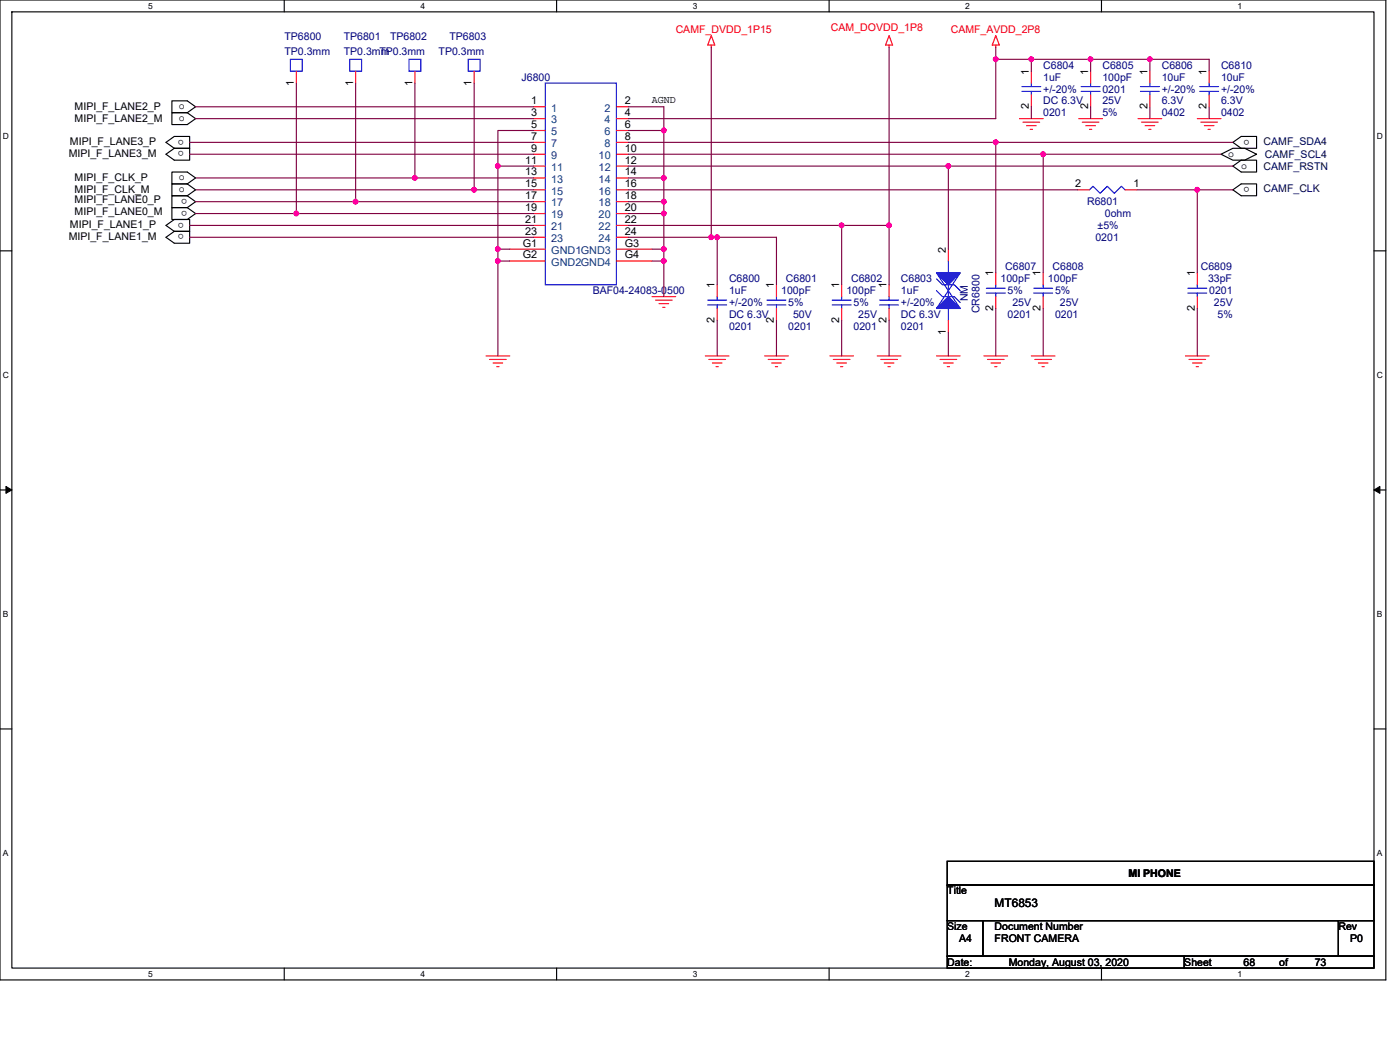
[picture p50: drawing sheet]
<svg xmlns="http://www.w3.org/2000/svg" width="210mm" height="158mm" viewBox="0 0 210 158" stroke-linecap="round" stroke-linejoin="round" font-family="sans-serif">
<defs><g id="words">
<text font-size="1.8" x="149.2" y="136">MT6853</text>
<g font-size="1.6" fill="#f00">
<text x="101.3" y="5">CAMF_DVDD_1P15</text>
<text x="124.6" y="4.6">CAM_DOVDD_1P8</text>
<text x="142.6" y="5">CAMF_AVDD_2P8</text>
</g>
<g font-size="1.6" fill="#000080">
<text x="42.7" y="6">TP6800</text>
<text x="42.7" y="8.2">TP0.3mm</text>
<text x="51.6" y="6">TP6801</text>
<text x="51.6" y="8.2">TP0.3mm</text>
<text x="56.9" y="8.2">TP0.3mm</text>
<text x="58.5" y="6">TP6802</text>
<text x="65.8" y="8.2">TP0.3mm</text>
<text x="67.4" y="6">TP6803</text>
<text x="156.5" y="10.3">C6804</text>
<text x="165.4" y="10.3">C6805</text>
<text x="174.2" y="10.3">C6806</text>
<text x="183.1" y="10.3">C6810</text>
<text x="78.2" y="12.1">J6800</text>
<text x="156.5" y="12.1">1uF</text>
<text x="156.5" y="17.4">0201</text>
<text x="156.5" y="15.6">DC 6.3V</text>
<text x="156.5" y="13.9">+/-20%</text>
<text x="165.4" y="12.1">100pF</text>
<text x="165.4" y="13.9">0201</text>
<text x="165.4" y="15.6">25V</text>
<text x="165.4" y="17.4">5%</text>
<text x="174.2" y="12.1">10uF</text>
<text x="174.2" y="17.4">0402</text>
<text x="174.2" y="15.6">6.3V</text>
<text x="174.2" y="13.9">+/-20%</text>
<text x="183.1" y="12.1">10uF</text>
<text x="183.1" y="17.4">0402</text>
<text x="183.1" y="15.6">6.3V</text>
<text x="183.1" y="13.9">+/-20%</text>
<text x="163" y="30.8">R6801</text>
<text x="164.6" y="34.3">±5%</text>
<text x="165.7" y="32.5">0ohm</text>
<text x="150.8" y="40.5">C6807</text>
<text x="157.9" y="40.5">C6808</text>
<text x="164.3" y="36.1">0201</text>
<text x="180.1" y="40.5">C6809</text>
<text x="88.9" y="44.1">BAF04-24083-0500</text>
<text x="109.3" y="42.3">C6800</text>
<text x="109.3" y="44.1">1uF</text>
<text x="109.3" y="47.6">DC 6.3V</text>
<text x="109.3" y="45.9">+/-20%</text>
<text x="117.2" y="44.1">100pF</text>
<text x="117.9" y="42.3">C6801</text>
<text x="118.2" y="45.9">5%</text>
<text x="119" y="47.6">50V</text>
<text x="127" y="44.1">100pF</text>
<text x="127.7" y="42.3">C6802</text>
<text x="128" y="45.9">5%</text>
<text x="128.7" y="47.6">25V</text>
<text x="135.1" y="42.3">C6803</text>
<text x="135.1" y="44.1">1uF</text>
<text x="135.1" y="47.6">DC 6.3V</text>
<text x="135.1" y="45.9">+/-20%</text>
<text x="145.1" y="45.2" transform="rotate(-90 145.1 45.2)">NM</text>
<text x="146.9" y="46.9" transform="rotate(-90 146.9 46.9)">CR6800</text>
<text x="150.1" y="42.3">100pF</text>
<text x="151.1" y="47.6">0201</text>
<text x="151.1" y="44.1">5%</text>
<text x="151.8" y="45.9">25V</text>
<text x="157.2" y="42.3">100pF</text>
<text x="158.2" y="47.6">0201</text>
<text x="158.2" y="44.1">5%</text>
<text x="159" y="45.9">25V</text>
<text x="181.2" y="42.3">33pF</text>
<text x="181.4" y="44.1">0201</text>
<text x="182.1" y="45.9">25V</text>
<text x="182.6" y="47.6">5%</text>
<text x="109.3" y="49.4">0201</text>
<text x="118.2" y="49.4">0201</text>
<text x="128" y="49.4">0201</text>
<text x="135.1" y="49.4">0201</text>
</g>
<g font-size="1.6">
<text x="154.3" y="11.2" transform="rotate(-90 154.3 11.2)">1</text>
<text x="163.2" y="11.2" transform="rotate(-90 163.2 11.2)">1</text>
<text x="172.1" y="11.2" transform="rotate(-90 172.1 11.2)">1</text>
<text x="181" y="11.2" transform="rotate(-90 181 11.2)">1</text>
<text x="11.2" y="16.5">MIPI_F_LANE2_P</text>
<text x="26.8" y="16.4">o</text>
<text x="44.1" y="12.8" transform="rotate(-90 44.1 12.8)">1</text>
<text x="53" y="12.8" transform="rotate(-90 53 12.8)">1</text>
<text x="61.8" y="12.8" transform="rotate(-90 61.8 12.8)">1</text>
<text x="70.7" y="12.8" transform="rotate(-90 70.7 12.8)">1</text>
<text x="79.7" y="15.6">1</text>
<text x="79.7" y="17.4">3</text>
<text x="93.7" y="15.6">2</text>
<text x="93.7" y="17.4">4</text>
<text x="97.8" y="15.5">AGND</text>
<text x="154.3" y="16.4" transform="rotate(-90 154.3 16.4)">2</text>
<text x="163.2" y="16.4" transform="rotate(-90 163.2 16.4)">2</text>
<text x="172.1" y="16.4" transform="rotate(-90 172.1 16.4)">2</text>
<text x="181" y="16.4" transform="rotate(-90 181 16.4)">2</text>
<text x="10.3" y="23.5">MIPI_F_LANE3_M</text>
<text x="10.5" y="21.7">MIPI_F_LANE3_P</text>
<text x="11.2" y="18.3">MIPI_F_LANE2_M</text>
<text x="26.8" y="18.1">o</text>
<text x="27.6" y="20.9" transform="rotate(-180 27.6 20.9)">o</text>
<text x="27.6" y="22.7" transform="rotate(-180 27.6 22.7)">o</text>
<text x="79.7" y="19.2">5</text>
<text x="79.7" y="21">7</text>
<text x="79.7" y="22.7">9</text>
<text x="93.7" y="19.2">6</text>
<text x="93.7" y="21">8</text>
<text x="93.7" y="22.7">10</text>
<text x="184.2" y="23.5">o</text>
<text x="187.4" y="20.9" transform="rotate(-180 187.4 20.9)">o</text>
<text x="11.2" y="27.2">MIPI_F_CLK_P</text>
<text x="11.2" y="29">MIPI_F_CLK_M</text>
<text x="26.8" y="27">o</text>
<text x="26.8" y="28.8">o</text>
<text x="28.1" y="29.8" transform="rotate(-180 28.1 29.8)">o</text>
<text x="78.8" y="24.5">11</text>
<text x="78.8" y="26.3">13</text>
<text x="78.8" y="28.1">15</text>
<text x="78.8" y="29.8">17</text>
<text x="93.7" y="24.5">12</text>
<text x="93.7" y="26.3">14</text>
<text x="93.7" y="28.1">16</text>
<text x="93.7" y="29.8">18</text>
<text x="161.3" y="28.1">2</text>
<text x="170" y="28.1">1</text>
<text x="186.2" y="25.3">o</text>
<text x="187.4" y="28" transform="rotate(-180 187.4 28)">o</text>
<text x="10.3" y="35.9">MIPI_F_LANE1_M</text>
<text x="10.5" y="34.1">MIPI_F_LANE1_P</text>
<text x="11.2" y="30.4">MIPI_F_LANE0_P</text>
<text x="11.2" y="32.2">MIPI_F_LANE0_M</text>
<text x="27.6" y="33.4" transform="rotate(-180 27.6 33.4)">o</text>
<text x="27.6" y="35.1" transform="rotate(-180 27.6 35.1)">o</text>
<text x="28.1" y="31.6" transform="rotate(-180 28.1 31.6)">o</text>
<text x="78.8" y="31.6">19</text>
<text x="78.8" y="33.4">21</text>
<text x="78.8" y="35.2">23</text>
<text x="93.7" y="31.6">20</text>
<text x="93.7" y="33.4">22</text>
<text x="93.7" y="35.2">24</text>
<text x="78.4" y="37">G1</text>
<text x="78.4" y="38.7">G2</text>
<text x="93.7" y="37">G3</text>
<text x="93.7" y="38.7">G4</text>
<text x="141.9" y="37.9" transform="rotate(-90 141.9 37.9)">2</text>
<text x="149" y="41.4" transform="rotate(-90 149 41.4)">1</text>
<text x="156.1" y="41.4" transform="rotate(-90 156.1 41.4)">1</text>
<text x="179.2" y="41.4" transform="rotate(-90 179.2 41.4)">1</text>
<text x="107.2" y="43.2" transform="rotate(-90 107.2 43.2)">1</text>
<text x="116.1" y="43.2" transform="rotate(-90 116.1 43.2)">1</text>
<text x="125.9" y="43.2" transform="rotate(-90 125.9 43.2)">1</text>
<text x="133" y="43.2" transform="rotate(-90 133 43.2)">1</text>
<text x="149" y="46.6" transform="rotate(-90 149 46.6)">2</text>
<text x="156.1" y="46.6" transform="rotate(-90 156.1 46.6)">2</text>
<text x="179.2" y="46.6" transform="rotate(-90 179.2 46.6)">2</text>
<text x="107.2" y="48.4" transform="rotate(-90 107.2 48.4)">2</text>
<text x="116.1" y="48.4" transform="rotate(-90 116.1 48.4)">2</text>
<text x="125.9" y="48.4" transform="rotate(-90 125.9 48.4)">2</text>
<text x="133" y="48.4" transform="rotate(-90 133 48.4)">2</text>
<text x="141.9" y="50.2" transform="rotate(-90 141.9 50.2)">1</text>
<text x="169.3" y="131.4">MI PHONE</text>
<text x="142.1" y="134">Title</text>
<text x="142.1" y="139.4">Size</text>
<text x="143.8" y="141.2">A4</text>
<text x="149.2" y="139.4">Document Number</text>
<text x="149.2" y="141.2">FRONT CAMERA</text>
<text x="200.7" y="139.4">Rev</text>
<text x="202.5" y="141.2">P0</text>
<text x="142.1" y="144.7">Date:</text>
<text x="151.3" y="144.7">Monday, August 03, 2020</text>
<text x="177.6" y="144.7">Sheet</text>
<text x="186.5" y="144.7">68</text>
<text x="191.9" y="144.7">of</text>
<text x="197.2" y="144.7">73</text>
</g>
<g font-size="1.6" fill="#004080">
<text x="82.7" y="16.7">1</text>
<text x="90.7" y="16.7">2</text>
<text x="82.7" y="18.5">3</text>
<text x="82.7" y="20.3">5</text>
<text x="82.7" y="22.1">7</text>
<text x="82.7" y="23.8">9</text>
<text x="89.8" y="23.8">10</text>
<text x="90.7" y="18.5">4</text>
<text x="90.7" y="20.3">6</text>
<text x="90.7" y="22.1">8</text>
<text x="82.7" y="25.6">11</text>
<text x="82.7" y="27.4">13</text>
<text x="82.7" y="29.2">15</text>
<text x="89.8" y="25.6">12</text>
<text x="89.8" y="27.4">14</text>
<text x="89.8" y="29.2">16</text>
<text x="82.7" y="30.9">17</text>
<text x="82.7" y="32.7">19</text>
<text x="82.7" y="34.5">21</text>
<text x="89.8" y="30.9">18</text>
<text x="89.8" y="32.7">20</text>
<text x="89.8" y="34.5">22</text>
<text x="82.7" y="36.3">23</text>
<text x="82.7" y="38.1">GND1GND3</text>
<text x="82.7" y="39.8">GND2GND4</text>
<text x="89.8" y="36.3">24</text>
</g>
<g font-size="1.6" fill="#000040">
<text x="189.5" y="21.7">CAMF_SDA4</text>
<text x="189.7" y="23.6">CAMF_SCL4</text>
<text x="189.5" y="25.4">CAMF_RSTN</text>
<text x="189.5" y="28.8">CAMF_CLK</text>
</g>
<g font-size="1.3">
<text x="22.2" y="1.3">5</text>
<text x="63.1" y="1.3">4</text>
<text x="103.9" y="1.3">3</text>
<text x="144.8" y="1.3">2</text>
<text x="185.6" y="1.3">1</text>
<text x=".4" y="20.8">D</text>
<text x="206.5" y="20.8">D</text>
<text x=".4" y="56.6">C</text>
<text x="206.5" y="56.6">C</text>
<text x=".4" y="92.5">B</text>
<text x="206.5" y="92.5">B</text>
<text x=".4" y="128.3">A</text>
<text x="206.5" y="128.3">A</text>
<text x="22.2" y="146.4">5</text>
<text x="63.1" y="146.4">4</text>
<text x="103.9" y="146.4">3</text>
<text x="144.8" y="146.4">2</text>
<text x="185.6" y="146.4">1</text>
</g>
</g></defs>
<path d="M0 0h207.9v146.9h-207.9zM1.8 1.8h204.3v143.3h-204.3z" fill="none" stroke="#000" stroke-width=".17"/>
<g fill="#fff">
<path d="M22.2 .2h.7v1.4h-.7z"/>
<path d="M22.2 145.3h.7v1.4h-.7z"/>
</g>
<path d="M42.6 0v1.8M42.6 145.1v1.8" fill="none" stroke="#000" stroke-width=".17"/>
<g fill="#fff">
<path d="M63.1 .2h.7v1.4h-.7z"/>
<path d="M63.1 145.3h.7v1.4h-.7z"/>
</g>
<path d="M83.5 0v1.8M83.5 145.1v1.8" fill="none" stroke="#000" stroke-width=".17"/>
<g fill="#fff">
<path d="M103.9 .2h.7v1.4h-.7z"/>
<path d="M103.9 145.3h.7v1.4h-.7z"/>
</g>
<path d="M124.4 0v1.8M124.4 145.1v1.8" fill="none" stroke="#000" stroke-width=".17"/>
<g fill="#fff">
<path d="M144.8 .2h.7v1.4h-.7z"/>
<path d="M144.8 145.3h.7v1.4h-.7z"/>
</g>
<path d="M165.2 0v1.8M165.2 145.1v1.8" fill="none" stroke="#000" stroke-width=".17"/>
<g fill="#fff">
<path d="M185.6 .2h.7v1.4h-.7z"/>
<path d="M185.6 145.3h.7v1.4h-.7z"/>
<path d="M.4 19.7h1v1.4h-1z"/>
<path d="M206.5 19.7h.9v1.4h-.9z"/>
<path d="M.4 55.5h1v1.4h-1z"/>
<path d="M206.5 55.5h.9v1.4h-.9z"/>
</g>
<path d="M0 37.6h1.8M206.1 37.6h1.8" fill="none" stroke="#000" stroke-width=".17"/>
<g fill="#fff">
<path d="M.4 91.3h.9v1.5h-.9z"/>
<path d="M206.5 91.3h.9v1.5h-.9z"/>
</g>
<path d="M0 73.4h1.8M206.1 73.4h1.8" fill="none" stroke="#000" stroke-width=".17"/>
<path d="M.9 72.9l.9 .5-.9 .5zM206.1 73.4l.9-.5v1z" fill="#000" stroke="#000" stroke-width=".15"/>
<g fill="#fff">
<path d="M.4 127.1h.9v1.5h-.9z"/>
<path d="M206.5 127.1h.9v1.5h-.9z"/>
</g>
<g fill="none" stroke="#000" stroke-width=".17">
<path d="M25.8 15.1h2.3l1.2 .9-1.2 .9h-2.3zM25.8 16.9h2.3l1.2 .9-1.2 .9h-2.3zM24.9 21.3l1.2-.9h2.3v1.8h-2.3zM24.9 23.1l1.2-.9h2.3v1.8h-2.3zM24.9 33.8l1.2-.9h2.3v1.8h-2.3zM24.9 35.6l1.2-.9h2.3v1.7h-2.3zM25.8 25.8h2.3l1.2 .9-1.2 .9h-2.3zM25.8 31.1h2.3l1.2 .9-1.2 .9h-2.3zM28.1 27.6h-2.3v1.7h2.3M28.1 29.3h-2.3v1.8h2.3M28.1 27.6l1.2 .8-1.2 .9M28.1 29.3l1.2 .9-1.2 .9"/>
<path d="M183.1 23.1l1.8-.9h1.8l1.8 .9-1.8 .9h-1.8zM184.9 24.9l1.3-.9h2.3v1.8h-2.3zM184.9 21.3l1.3-.9h2.3v1.8h-2.3zM184.9 28.4l1.3-.8h2.3v1.7h-2.3zM0 109.2h1.8M206.1 109.2h1.8M142.1 129.1h64v3.5h-64zM142.1 132.6h64v5.4h-64zM142.1 138h5.3v5.3h-5.3zM147.4 138h53.3v5.3h-53.3zM200.7 138h5.4v5.3h-5.4zM142.1 143.3h35.5v1.8h-35.5z"/>
<path d="M177.6 143.3h28.5v1.8h-28.5z"/>
</g>
<g fill="none" stroke="#f00" stroke-width=".17">
<path d="M44.4 10.7v1.7M53.3 10.7v1.7M62.2 10.7v1.7M71.1 10.7v1.7M80 16h1.8M80 17.8h1.8M80 19.6h1.8M92.5 16h1.7M92.5 17.8h1.7M92.5 19.6h1.7M106.7 5.3l.5 1.5h-1zM106.7 6.8v.3"/>
<path d="M133.3 5.3l.6 1.5h-1.1zM133.3 6.8v.3M149.4 5.3l.5 1.5h-1.1zM149.4 6.8v.3M152.9 17.8h3.6M153.4 18.3h2.5M154 18.8h1.4M154.5 19.4h.4M154.7 10.7v1.7M154.7 14.2v1.8M161.8 17.8h3.6M162.3 18.3h2.5"/>
<path d="M162.9 18.8h1.4M163.4 19.4h.3M163.6 10.7v1.7M163.6 14.2v1.8M170.7 17.8h3.5M171.2 18.3h2.5M171.7 18.8h1.5M172.3 19.4h.3M172.5 10.7v1.7M172.5 14.2v1.8M179.6 17.8h3.5M180.1 18.3h2.5"/>
<path d="M180.6 18.8h1.5M181.2 19.4h.3M181.4 10.7v1.7M181.4 14.2v1.8M76.5 37.3h5.3M76.5 39.1h5.3M80 21.3h1.8M80 23.1h1.8M80 24.9h1.8M80 26.7h1.8M80 28.4h1.8M80 30.2h1.8"/>
<path d="M80 32h1.8M80 33.8h1.8M80 35.6h1.8M92.5 21.3h1.7M92.5 23.1h1.7M92.5 24.9h1.7M92.5 26.7h1.7M92.5 28.4h1.7M92.5 30.2h1.7M92.5 32h1.7M92.5 33.8h1.7M92.5 35.6h1.7"/>
<path d="M92.5 37.3h5.3M92.5 39.1h5.3M142.2 37.3v1.8M161.6 28.4h1.8M168.7 28.4h1.8M72.9 53.3h3.6M73.4 53.9h2.5M74 54.4h1.4M74.5 54.9h.3M97.8 44.4h3.5M98.3 45h2.5M98.8 45.5h1.5"/>
<path d="M99.4 46.1h.3M105.8 53.3h3.5M106.3 53.9h2.5M106.8 54.4h1.5M107.4 54.9h.3M107.6 42.7v1.7M107.6 46.2v1.8M114.7 53.3h3.5M115.2 53.9h2.5M115.7 54.4h1.5M116.3 54.9h.3M116.5 42.7v1.7"/>
<path d="M116.5 46.2v1.8M124.5 53.3h3.5M125 53.9h2.5M125.5 54.4h1.5M126.1 54.9h.3M126.2 42.7v1.7M126.2 46.2v1.8M131.6 53.3h3.5M132.1 53.9h2.5M132.6 54.4h1.5M133.2 54.9h.3M133.3 42.7v1.7"/>
<path d="M133.3 46.2v1.8M140.5 53.3h3.5M141 53.9h2.5M141.5 54.4h1.5M142.1 54.9h.3M142.2 48v1.8M147.6 53.3h3.5M148.1 53.9h2.5M148.6 54.4h1.5M149.2 54.9h.3M149.4 40.9v1.8M149.4 44.4v1.8"/>
<path d="M154.7 53.3h3.5M155.2 53.9h2.5M155.7 54.4h1.5M156.3 54.9h.3M156.5 40.9v1.8M156.5 44.4v1.8M177.8 53.3h3.6M178.3 53.9h2.5M178.9 54.4h1.4M179.4 54.9h.3M179.6 40.9v1.8M179.6 44.4v1.8"/>
</g>
<g fill="none" stroke="#00f" stroke-width=".17">
<path d="M43.6 8.9h1.7v1.8h-1.7zM52.5 8.9h1.7v1.8h-1.7zM61.3 8.9h1.8v1.8h-1.8zM70.2 8.9h1.8v1.8h-1.8zM81.8 12.4h10.7v30.3h-10.7zM153.3 13h2.8M153.3 13.7h2.8M154.7 12.4v.6M154.7 13.7v.5M162.2 13h2.8M162.2 13.7h2.8M163.6 12.4v.6"/>
<path d="M163.6 13.7v.5M171 13h2.9M171 13.7h2.9M172.5 12.4v.6M172.5 13.7v.5M179.9 13h2.9M179.9 13.7h2.9M181.4 12.4v.6M181.4 13.7v.5M142.2 39.1v1.8M163.4 28.4l.5-.5 1.1 1.1 1.1-1.1 1 1.1 1.1-1.1 .5 .5M106.2 45h2.8"/>
<path d="M106.2 45.7h2.8M107.6 44.4v.6M107.6 45.7v.5M115 45h2.9M115 45.7h2.9M116.5 44.4v.6M116.5 45.7v.5M124.8 45h2.9M124.8 45.7h2.9M126.2 44.4v.6M126.2 45.7v.5M131.9 45h2.9"/>
<path d="M131.9 45.7h2.9M133.3 44.4v.6M133.3 45.7v.5M140.5 41.8l.9 .9h1.7l.9 .9M140.5 43.6l.9 .9h1.7l.9 .8M140.5 40.9l3.5 5.3M142.2 46.2v1.8M142.2 42.7v1.7M144 40.9l-3.5 5.3M147.9 43.2h2.9M147.9 43.9h2.9M149.4 42.7v.5"/>
<path d="M149.4 43.9v.5M155 43.2h2.9M155 43.9h2.9M156.5 42.7v.5M156.5 43.9v.5M178.2 43.2h2.8M178.2 43.9h2.8M179.6 42.7v.5M179.6 43.9v.5"/>
</g>
<g fill="#00f" stroke="#00f" stroke-width=".17">
<path d="M140.5 46.2l1.7-1.8 1.8 1.8z" fill-rule="evenodd"/>
<path d="M140.5 40.9h3.5l-1.8 1.8z" fill-rule="evenodd"/>
</g>
<g fill="none" stroke="#800040" stroke-width=".17">
<path d="M29.3 17.8h50.7M29.3 16h50.7M44.4 12.4v19.6M53.3 12.4v17.8M62.2 12.4v14.3M71.1 12.4v16M80 19.6h-5.3v5.3M94.2 16h5.4v3.6M94.2 19.6h5.4v7.1M106.7 7.1v28.5M133.3 7.1v26.7M149.4 7.1v1.8"/>
<path d="M154.7 8.9h8.9M154.7 8.9h-5.3v8.9h-55.2M154.7 8.9v1.8M154.7 16v1.8M163.6 8.9h8.9M163.6 8.9v1.8M163.6 16v1.8M172.5 8.9h8.9v1.8M172.5 8.9v1.8M172.5 16v1.8M181.4 16v1.8M28.4 21.3h51.6"/>
<path d="M28.4 23.1h51.6M28.4 33.8h51.6M28.4 35.6h51.6M29.3 26.7h32.9M29.3 30.2h24M29.3 32h15.1M29.3 28.4h41.8M44.4 32h35.6M53.3 30.2h26.7M62.2 26.7h17.8M71.1 28.4h8.9M76.5 37.3h-1.8v1.8"/>
<path d="M76.5 39.1h-1.8v14.2M80 24.9h-5.3v12.4M94.2 26.7h5.4v3.5M94.2 28.4h67.4M94.2 30.2h5.4v1.8M94.2 21.3h55.2M94.2 23.1h62.3M94.2 24.9h48M94.2 32h5.4M94.2 33.8h32M94.2 35.6h12.5M97.8 37.3h1.8"/>
<path d="M97.8 39.1h1.8M99.6 37.3v1.8M99.6 39.1v5.4M99.6 32v5.3M106.7 35.6h9.8v7.1M107.6 35.6v7.1M133.3 33.8h-7.1v8.9M133.3 33.8v8.9M142.2 24.9h42.7M142.2 24.9v12.4M149.4 21.3h35.5M149.4 21.3v19.6"/>
<path d="M156.5 23.1h26.6M156.5 23.1v17.8M170.5 28.4h9.1M179.6 28.4h5.3M179.6 28.4v12.5M107.6 48v5.3M116.5 48v5.3M126.2 48v5.3M133.3 48v5.3M142.2 49.8v3.5M149.4 46.2v7.1M156.5 46.2v7.1"/>
<path d="M179.6 46.2v7.1"/>
</g>
<g fill="#f0f" stroke="#f0f" stroke-width=".17">
<circle cx="106.7" cy="35.5" r=".35"/>
<circle cx="107.6" cy="35.5" r=".35"/>
<circle cx="99.6" cy="39.1" r=".35"/>
<circle cx="99.6" cy="37.3" r=".35"/>
<circle cx="74.7" cy="24.9" r=".35"/>
<circle cx="62.2" cy="26.7" r=".35"/>
<circle cx="71.1" cy="28.4" r=".35"/>
<circle cx="53.3" cy="30.2" r=".35"/>
<circle cx="44.4" cy="32" r=".35"/>
<circle cx="74.7" cy="37.3" r=".35"/>
<circle cx="74.7" cy="39.1" r=".35"/>
<circle cx="99.6" cy="19.5" r=".35"/>
<circle cx="99.6" cy="26.7" r=".35"/>
<circle cx="149.3" cy="8.9" r=".35"/>
<circle cx="149.3" cy="21.3" r=".35"/>
<circle cx="156.5" cy="23.1" r=".35"/>
<circle cx="142.2" cy="24.9" r=".35"/>
<circle cx="99.6" cy="30.2" r=".35"/>
<circle cx="99.6" cy="32" r=".35"/>
<circle cx="126.2" cy="33.8" r=".35"/>
<circle cx="133.3" cy="33.8" r=".35"/>
<circle cx="163.6" cy="8.9" r=".35"/>
<circle cx="154.7" cy="8.9" r=".35"/>
<circle cx="172.5" cy="8.9" r=".35"/>
<circle cx="179.6" cy="28.4" r=".35"/>
</g>
<use href="#words"/>
</svg>
